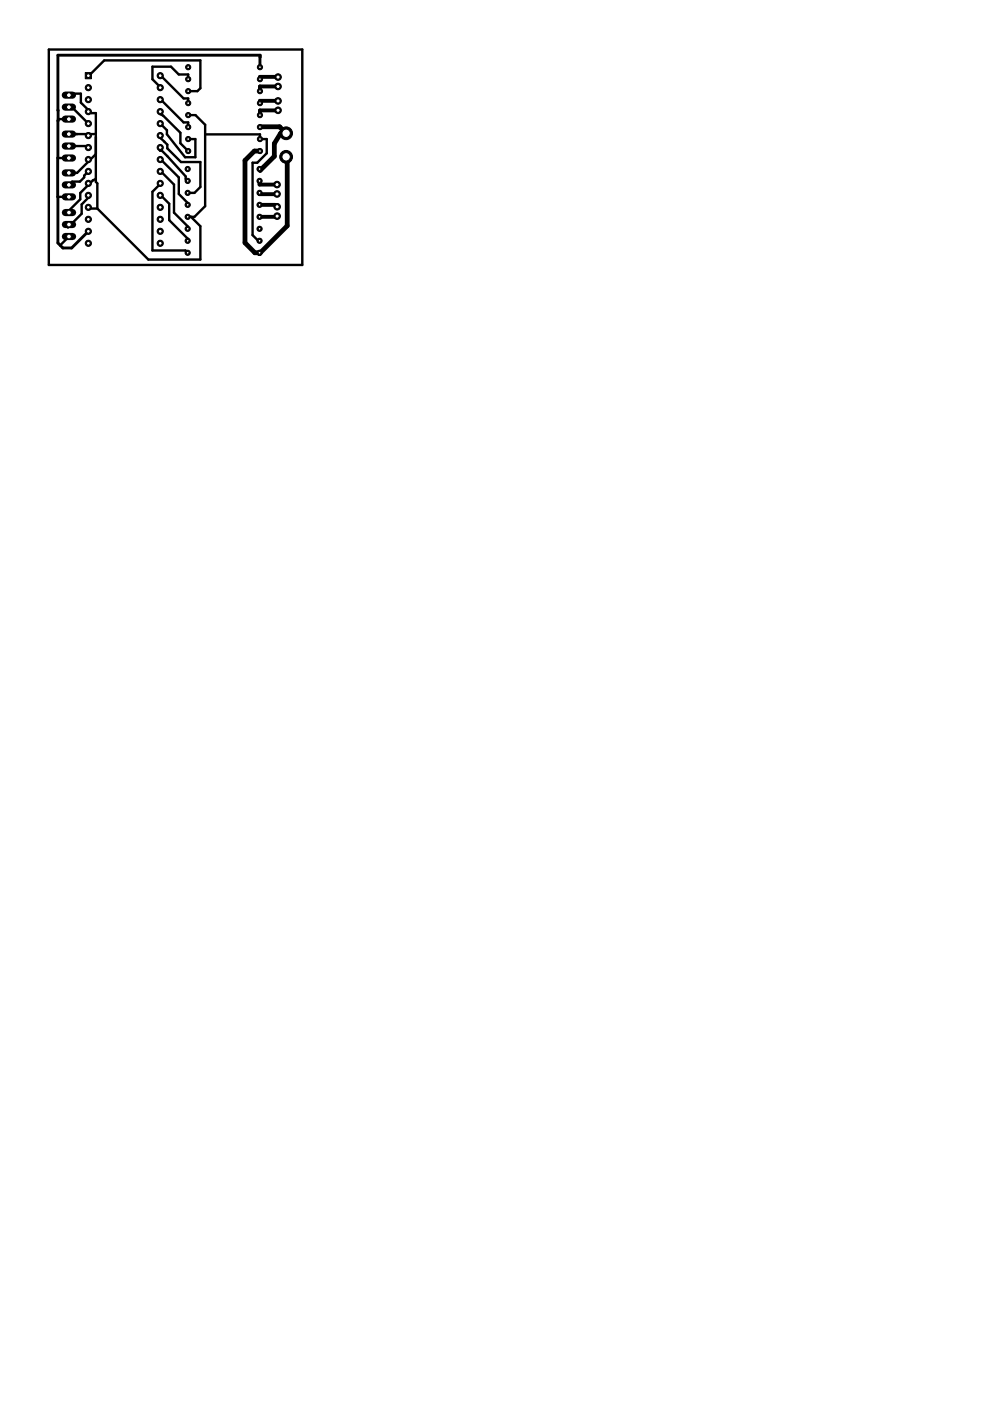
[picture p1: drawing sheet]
<svg xmlns="http://www.w3.org/2000/svg" width="210mm" height="297mm" viewBox="0 0 210 297" stroke-linecap="round" stroke-linejoin="round" font-family="sans-serif">
<g fill="none" stroke="#000" stroke-width=".51">
<path d="M10.4 10.5h53.7v45.7h-53.7zM18.7 16l3.4-3.2h20.4v5.9l-.7 .6h-1.9M34 16l4.9 4.9h1v1M39.9 16.8v-1h-2l-1.6-1.7h-4v2.7l1.7 1.8M58.4 16.3h.5M58.9 18.3h.1M12.2 33.5h2.4M14.6 25.3h-2.3v.3M14.6 22.7h.6l3.5 3.5M14.6 31h3.8l.3 .3M14.6 20.2l.3-.3h2.2v1.9l2.3 2.2h.9v4.4h-5.7M18.7 36.3l-.9 .9v.4l-.8 .9h-1.7l-.7 .7"/>
<path d="M20.3 28.7v9.9l.3 .3v5.3M20.3 32.7l-4 4h-1.7M20.3 37.9l-.6 .3-2.7 2.7v1.3l-2.4 2.4v.5M34 28.7l.1 .6 1.4 1.4v.8l2.9 2.9h4.1v5.2l-1.3 1.3h-1.4M34 21.1l4.9 4.9h1v.9M34 38.9l-1.7 1.8v12.4h7l.5 .5M34 23.7v.5l.6 .3 3.6 3.7v2.2l1.7 1.6M34 31.3l-.1 .6h.4l1.2 1.2 3.9 4.3v.6l.4 .4M34 33.8l3.9 3.8v3.5l1.9 1.9v.4M34 36.3l2.9 2.8v6l2.9 2.9v.5M34 26.2l1.4 1.4v.9l3.8 4.8h2.2v-3.8h-1.5M39.9 24.4h1.5l2.1 2.1v17.2l-2.3 2.3h-1.4"/>
<path d="M43.5 28.5h11.6v1h1.5v3l-2.1 2h-.9v15.3l1.2 1.3h.2M55.2 26.9h-.1M58.6 39.1h.1M58.7 21.4h.2M58.9 23.4h-.2M60.7 33.3l.2 .2M12.2 41.7h2.4M14.6 50.1l-1.8 1.9M18.7 41.4v.5l-1.4 1.4v2l-2.9 2.9v-.3l.2-.3M18.7 44l.4 .2h1.5M18.8 41.4l-.1 .3M20.6 44.2l10.9 10.8h11v-7l-2-2"/>
<path d="M34 41.4l1.9 1.8v3.5l3.9 3.9v.5M58.4 43.4l.4 .4M58.7 41.1l-.6 .1M58.8 45.8l-.2 .2"/>
</g>
<path d="M55.1 32h-1.2l-2 2v17.5l2.1 2.1h1v.1M55.2 26.9h4.1l1.4 1.4h-1.2l-1.3 2.1v2.7l-3 3-.2-.3M60.9 33.5v14.4l-5.9 5.9" fill="none" stroke="#000" stroke-width="1"/>
<path d="M58.4 16.3h-3.3v.5M58.9 18.3h-3.8v1M55 38.4v.7h3.6M58.7 21.4h-3.6v.5M58.7 23.4h-3.6v1M55 40.9v.3h3.1M55 43.4h3.4M55 46h3.6" fill="none" stroke="#000" stroke-width=".83"/>
<path d="M55.1 14.2l.1-2.5h-42.9v21.8M12.2 33.5v8.2M12.3 23.4h.1M12.3 25.6h.1M12.3 41.7v9.8l1 1.1h1.9l3.5-3.6" fill="none" stroke="#000" stroke-width=".61"/>
<path d="M18.1 15.4h1.3v1.3h-1.3z" fill="#000" stroke="#000" stroke-width=".21"/>
<circle cx="18.7" cy="16" r=".4" fill="#fff" stroke="#000" stroke-width=".21"/>
<circle cx="18.7" cy="18.6" r=".66" fill="#000" stroke="#000" stroke-width=".21"/>
<circle cx="18.7" cy="18.6" r=".4" fill="#fff" stroke="#000" stroke-width=".21"/>
<circle cx="18.7" cy="21.1" r=".66" fill="#000" stroke="#000" stroke-width=".21"/>
<circle cx="18.7" cy="21.1" r=".4" fill="#fff" stroke="#000" stroke-width=".21"/>
<circle cx="18.7" cy="23.7" r=".66" fill="#000" stroke="#000" stroke-width=".21"/>
<circle cx="18.7" cy="23.7" r=".4" fill="#fff" stroke="#000" stroke-width=".21"/>
<circle cx="18.7" cy="26.2" r=".66" fill="#000" stroke="#000" stroke-width=".21"/>
<circle cx="18.7" cy="26.2" r=".4" fill="#fff" stroke="#000" stroke-width=".21"/>
<circle cx="18.7" cy="28.7" r=".66" fill="#000" stroke="#000" stroke-width=".21"/>
<circle cx="18.7" cy="28.7" r=".4" fill="#fff" stroke="#000" stroke-width=".21"/>
<circle cx="18.7" cy="31.3" r=".66" fill="#000" stroke="#000" stroke-width=".21"/>
<circle cx="18.7" cy="31.3" r=".4" fill="#fff" stroke="#000" stroke-width=".21"/>
<circle cx="18.7" cy="33.8" r=".66" fill="#000" stroke="#000" stroke-width=".21"/>
<circle cx="18.7" cy="33.8" r=".4" fill="#fff" stroke="#000" stroke-width=".21"/>
<circle cx="18.7" cy="36.3" r=".66" fill="#000" stroke="#000" stroke-width=".21"/>
<circle cx="18.7" cy="36.3" r=".4" fill="#fff" stroke="#000" stroke-width=".21"/>
<circle cx="18.7" cy="38.9" r=".66" fill="#000" stroke="#000" stroke-width=".21"/>
<circle cx="18.7" cy="38.9" r=".4" fill="#fff" stroke="#000" stroke-width=".21"/>
<circle cx="18.7" cy="41.4" r=".66" fill="#000" stroke="#000" stroke-width=".21"/>
<circle cx="18.7" cy="41.4" r=".4" fill="#fff" stroke="#000" stroke-width=".21"/>
<circle cx="18.7" cy="44" r=".66" fill="#000" stroke="#000" stroke-width=".21"/>
<circle cx="18.7" cy="44" r=".4" fill="#fff" stroke="#000" stroke-width=".21"/>
<circle cx="18.7" cy="46.5" r=".66" fill="#000" stroke="#000" stroke-width=".21"/>
<circle cx="18.7" cy="46.5" r=".4" fill="#fff" stroke="#000" stroke-width=".21"/>
<circle cx="18.7" cy="49" r=".66" fill="#000" stroke="#000" stroke-width=".21"/>
<circle cx="18.7" cy="49" r=".4" fill="#fff" stroke="#000" stroke-width=".21"/>
<circle cx="18.7" cy="51.6" r=".66" fill="#000" stroke="#000" stroke-width=".21"/>
<circle cx="18.7" cy="51.6" r=".4" fill="#fff" stroke="#000" stroke-width=".21"/>
<circle cx="34" cy="51.6" r=".66" fill="#000" stroke="#000" stroke-width=".21"/>
<circle cx="34" cy="51.6" r=".4" fill="#fff" stroke="#000" stroke-width=".21"/>
<circle cx="34" cy="49" r=".66" fill="#000" stroke="#000" stroke-width=".21"/>
<circle cx="34" cy="49" r=".4" fill="#fff" stroke="#000" stroke-width=".21"/>
<circle cx="34" cy="46.5" r=".66" fill="#000" stroke="#000" stroke-width=".21"/>
<circle cx="34" cy="46.5" r=".4" fill="#fff" stroke="#000" stroke-width=".21"/>
<circle cx="34" cy="44" r=".66" fill="#000" stroke="#000" stroke-width=".21"/>
<circle cx="34" cy="44" r=".4" fill="#fff" stroke="#000" stroke-width=".21"/>
<circle cx="34" cy="41.4" r=".66" fill="#000" stroke="#000" stroke-width=".21"/>
<circle cx="34" cy="41.4" r=".4" fill="#fff" stroke="#000" stroke-width=".21"/>
<circle cx="34" cy="38.9" r=".66" fill="#000" stroke="#000" stroke-width=".21"/>
<circle cx="34" cy="38.9" r=".4" fill="#fff" stroke="#000" stroke-width=".21"/>
<circle cx="34" cy="36.3" r=".66" fill="#000" stroke="#000" stroke-width=".21"/>
<circle cx="34" cy="36.3" r=".4" fill="#fff" stroke="#000" stroke-width=".21"/>
<circle cx="34" cy="33.8" r=".66" fill="#000" stroke="#000" stroke-width=".21"/>
<circle cx="34" cy="33.8" r=".4" fill="#fff" stroke="#000" stroke-width=".21"/>
<circle cx="34" cy="31.3" r=".66" fill="#000" stroke="#000" stroke-width=".21"/>
<circle cx="34" cy="31.3" r=".4" fill="#fff" stroke="#000" stroke-width=".21"/>
<circle cx="34" cy="28.7" r=".66" fill="#000" stroke="#000" stroke-width=".21"/>
<circle cx="34" cy="28.7" r=".4" fill="#fff" stroke="#000" stroke-width=".21"/>
<circle cx="34" cy="26.2" r=".66" fill="#000" stroke="#000" stroke-width=".21"/>
<circle cx="34" cy="26.2" r=".4" fill="#fff" stroke="#000" stroke-width=".21"/>
<circle cx="34" cy="23.7" r=".66" fill="#000" stroke="#000" stroke-width=".21"/>
<circle cx="34" cy="23.7" r=".4" fill="#fff" stroke="#000" stroke-width=".21"/>
<circle cx="34" cy="21.1" r=".66" fill="#000" stroke="#000" stroke-width=".21"/>
<circle cx="34" cy="21.1" r=".4" fill="#fff" stroke="#000" stroke-width=".21"/>
<circle cx="34" cy="18.6" r=".66" fill="#000" stroke="#000" stroke-width=".21"/>
<circle cx="34" cy="18.6" r=".4" fill="#fff" stroke="#000" stroke-width=".21"/>
<circle cx="34" cy="16" r=".66" fill="#000" stroke="#000" stroke-width=".21"/>
<circle cx="34" cy="16" r=".4" fill="#fff" stroke="#000" stroke-width=".21"/>
<circle cx="60.7" cy="28.3" r="1.35" fill="#000" stroke="#000" stroke-width=".21"/>
<circle cx="60.7" cy="28.3" r=".89" fill="#fff" stroke="#000" stroke-width=".21"/>
<circle cx="60.7" cy="33.3" r="1.35" fill="#000" stroke="#000" stroke-width=".21"/>
<circle cx="60.7" cy="33.3" r=".89" fill="#fff" stroke="#000" stroke-width=".21"/>
<circle cx="55.1" cy="14.2" r=".55" fill="#000" stroke="#000" stroke-width=".21"/>
<circle cx="55.1" cy="14.2" r=".3" fill="#fff" stroke="#000" stroke-width=".21"/>
<circle cx="55.1" cy="16.8" r=".55" fill="#000" stroke="#000" stroke-width=".21"/>
<circle cx="55.1" cy="16.8" r=".3" fill="#fff" stroke="#000" stroke-width=".21"/>
<circle cx="55.1" cy="19.3" r=".55" fill="#000" stroke="#000" stroke-width=".21"/>
<circle cx="55.1" cy="19.3" r=".3" fill="#fff" stroke="#000" stroke-width=".21"/>
<circle cx="55.1" cy="21.9" r=".55" fill="#000" stroke="#000" stroke-width=".21"/>
<circle cx="55.1" cy="21.9" r=".3" fill="#fff" stroke="#000" stroke-width=".21"/>
<circle cx="55.1" cy="24.4" r=".55" fill="#000" stroke="#000" stroke-width=".21"/>
<circle cx="55.1" cy="24.4" r=".3" fill="#fff" stroke="#000" stroke-width=".21"/>
<circle cx="55.1" cy="26.9" r=".55" fill="#000" stroke="#000" stroke-width=".21"/>
<circle cx="55.1" cy="26.9" r=".3" fill="#fff" stroke="#000" stroke-width=".21"/>
<circle cx="55.1" cy="29.5" r=".55" fill="#000" stroke="#000" stroke-width=".21"/>
<circle cx="55.1" cy="29.5" r=".3" fill="#fff" stroke="#000" stroke-width=".21"/>
<circle cx="55.1" cy="32" r=".55" fill="#000" stroke="#000" stroke-width=".21"/>
<circle cx="55.1" cy="32" r=".3" fill="#fff" stroke="#000" stroke-width=".21"/>
<circle cx="39.9" cy="14.2" r=".55" fill="#000" stroke="#000" stroke-width=".21"/>
<circle cx="39.9" cy="14.2" r=".3" fill="#fff" stroke="#000" stroke-width=".21"/>
<circle cx="39.9" cy="16.8" r=".55" fill="#000" stroke="#000" stroke-width=".21"/>
<circle cx="39.9" cy="16.8" r=".3" fill="#fff" stroke="#000" stroke-width=".21"/>
<circle cx="39.9" cy="19.3" r=".55" fill="#000" stroke="#000" stroke-width=".21"/>
<circle cx="39.9" cy="19.3" r=".3" fill="#fff" stroke="#000" stroke-width=".21"/>
<circle cx="39.9" cy="21.9" r=".55" fill="#000" stroke="#000" stroke-width=".21"/>
<circle cx="39.9" cy="21.9" r=".3" fill="#fff" stroke="#000" stroke-width=".21"/>
<circle cx="39.9" cy="24.4" r=".55" fill="#000" stroke="#000" stroke-width=".21"/>
<circle cx="39.9" cy="24.4" r=".3" fill="#fff" stroke="#000" stroke-width=".21"/>
<circle cx="39.9" cy="26.9" r=".55" fill="#000" stroke="#000" stroke-width=".21"/>
<circle cx="39.9" cy="26.9" r=".3" fill="#fff" stroke="#000" stroke-width=".21"/>
<circle cx="39.9" cy="29.5" r=".55" fill="#000" stroke="#000" stroke-width=".21"/>
<circle cx="39.9" cy="29.5" r=".3" fill="#fff" stroke="#000" stroke-width=".21"/>
<circle cx="39.9" cy="32" r=".55" fill="#000" stroke="#000" stroke-width=".21"/>
<circle cx="39.9" cy="32" r=".3" fill="#fff" stroke="#000" stroke-width=".21"/>
<circle cx="55" cy="35.8" r=".55" fill="#000" stroke="#000" stroke-width=".21"/>
<circle cx="55" cy="35.8" r=".3" fill="#fff" stroke="#000" stroke-width=".21"/>
<circle cx="55" cy="38.4" r=".55" fill="#000" stroke="#000" stroke-width=".21"/>
<circle cx="55" cy="38.4" r=".3" fill="#fff" stroke="#000" stroke-width=".21"/>
<circle cx="55" cy="40.9" r=".55" fill="#000" stroke="#000" stroke-width=".21"/>
<circle cx="55" cy="40.9" r=".3" fill="#fff" stroke="#000" stroke-width=".21"/>
<circle cx="55" cy="43.4" r=".55" fill="#000" stroke="#000" stroke-width=".21"/>
<circle cx="55" cy="43.4" r=".3" fill="#fff" stroke="#000" stroke-width=".21"/>
<circle cx="55" cy="46" r=".55" fill="#000" stroke="#000" stroke-width=".21"/>
<circle cx="55" cy="46" r=".3" fill="#fff" stroke="#000" stroke-width=".21"/>
<circle cx="55" cy="48.5" r=".55" fill="#000" stroke="#000" stroke-width=".21"/>
<circle cx="55" cy="48.5" r=".3" fill="#fff" stroke="#000" stroke-width=".21"/>
<circle cx="55" cy="51.1" r=".55" fill="#000" stroke="#000" stroke-width=".21"/>
<circle cx="55" cy="51.1" r=".3" fill="#fff" stroke="#000" stroke-width=".21"/>
<circle cx="55" cy="53.6" r=".55" fill="#000" stroke="#000" stroke-width=".21"/>
<circle cx="55" cy="53.6" r=".3" fill="#fff" stroke="#000" stroke-width=".21"/>
<circle cx="39.8" cy="35.8" r=".55" fill="#000" stroke="#000" stroke-width=".21"/>
<circle cx="39.8" cy="35.8" r=".3" fill="#fff" stroke="#000" stroke-width=".21"/>
<circle cx="39.8" cy="38.4" r=".55" fill="#000" stroke="#000" stroke-width=".21"/>
<circle cx="39.8" cy="38.4" r=".3" fill="#fff" stroke="#000" stroke-width=".21"/>
<circle cx="39.8" cy="40.9" r=".55" fill="#000" stroke="#000" stroke-width=".21"/>
<circle cx="39.8" cy="40.9" r=".3" fill="#fff" stroke="#000" stroke-width=".21"/>
<circle cx="39.8" cy="43.4" r=".55" fill="#000" stroke="#000" stroke-width=".21"/>
<circle cx="39.8" cy="43.4" r=".3" fill="#fff" stroke="#000" stroke-width=".21"/>
<circle cx="39.8" cy="46" r=".55" fill="#000" stroke="#000" stroke-width=".21"/>
<circle cx="39.8" cy="46" r=".3" fill="#fff" stroke="#000" stroke-width=".21"/>
<circle cx="39.8" cy="48.5" r=".55" fill="#000" stroke="#000" stroke-width=".21"/>
<circle cx="39.8" cy="48.5" r=".3" fill="#fff" stroke="#000" stroke-width=".21"/>
<circle cx="39.8" cy="51.1" r=".55" fill="#000" stroke="#000" stroke-width=".21"/>
<circle cx="39.8" cy="51.1" r=".3" fill="#fff" stroke="#000" stroke-width=".21"/>
<circle cx="39.8" cy="53.6" r=".55" fill="#000" stroke="#000" stroke-width=".21"/>
<circle cx="39.8" cy="53.6" r=".3" fill="#fff" stroke="#000" stroke-width=".21"/>
<circle cx="58.9" cy="18.3" r=".7" fill="#000" stroke="#000" stroke-width=".21"/>
<circle cx="58.9" cy="18.3" r=".44" fill="#fff" stroke="#000" stroke-width=".21"/>
<circle cx="58.9" cy="16.3" r=".7" fill="#000" stroke="#000" stroke-width=".21"/>
<circle cx="58.9" cy="16.3" r=".44" fill="#fff" stroke="#000" stroke-width=".21"/>
<circle cx="58.9" cy="23.4" r=".7" fill="#000" stroke="#000" stroke-width=".21"/>
<circle cx="58.9" cy="23.4" r=".44" fill="#fff" stroke="#000" stroke-width=".21"/>
<circle cx="58.9" cy="21.4" r=".7" fill="#000" stroke="#000" stroke-width=".21"/>
<circle cx="58.9" cy="21.4" r=".44" fill="#fff" stroke="#000" stroke-width=".21"/>
<circle cx="58.7" cy="41.1" r=".7" fill="#000" stroke="#000" stroke-width=".21"/>
<circle cx="58.7" cy="41.1" r=".44" fill="#fff" stroke="#000" stroke-width=".21"/>
<circle cx="58.7" cy="39.1" r=".7" fill="#000" stroke="#000" stroke-width=".21"/>
<circle cx="58.7" cy="39.1" r=".44" fill="#fff" stroke="#000" stroke-width=".21"/>
<circle cx="58.8" cy="45.8" r=".7" fill="#000" stroke="#000" stroke-width=".21"/>
<circle cx="58.8" cy="45.8" r=".44" fill="#fff" stroke="#000" stroke-width=".21"/>
<circle cx="58.8" cy="43.8" r=".7" fill="#000" stroke="#000" stroke-width=".21"/>
<circle cx="58.8" cy="43.8" r=".44" fill="#fff" stroke="#000" stroke-width=".21"/>
<path d="M13.8 25.3h1.6" fill="none" stroke="#000" stroke-width="1.5"/>
<circle cx="14.6" cy="25.3" r=".51" fill="#fff" stroke="#000" stroke-width=".21"/>
<path d="M13.8 22.7h1.6" fill="none" stroke="#000" stroke-width="1.5"/>
<circle cx="14.6" cy="22.7" r=".51" fill="#fff" stroke="#000" stroke-width=".21"/>
<path d="M13.8 20.2h1.6" fill="none" stroke="#000" stroke-width="1.5"/>
<circle cx="14.6" cy="20.2" r=".51" fill="#fff" stroke="#000" stroke-width=".21"/>
<path d="M13.8 33.5h1.6" fill="none" stroke="#000" stroke-width="1.5"/>
<circle cx="14.6" cy="33.5" r=".51" fill="#fff" stroke="#000" stroke-width=".21"/>
<path d="M13.8 31h1.6" fill="none" stroke="#000" stroke-width="1.5"/>
<circle cx="14.6" cy="31" r=".51" fill="#fff" stroke="#000" stroke-width=".21"/>
<path d="M13.8 28.4h1.6" fill="none" stroke="#000" stroke-width="1.5"/>
<circle cx="14.6" cy="28.4" r=".51" fill="#fff" stroke="#000" stroke-width=".21"/>
<path d="M13.8 41.7h1.6" fill="none" stroke="#000" stroke-width="1.5"/>
<circle cx="14.6" cy="41.7" r=".51" fill="#fff" stroke="#000" stroke-width=".21"/>
<path d="M13.8 39.2h1.6" fill="none" stroke="#000" stroke-width="1.5"/>
<circle cx="14.6" cy="39.2" r=".51" fill="#fff" stroke="#000" stroke-width=".21"/>
<path d="M13.8 36.7h1.6" fill="none" stroke="#000" stroke-width="1.5"/>
<circle cx="14.6" cy="36.7" r=".51" fill="#fff" stroke="#000" stroke-width=".21"/>
<path d="M13.9 50.1h1.5" fill="none" stroke="#000" stroke-width="1.5"/>
<circle cx="14.6" cy="50.1" r=".51" fill="#fff" stroke="#000" stroke-width=".21"/>
<path d="M13.9 47.6h1.5" fill="none" stroke="#000" stroke-width="1.5"/>
<circle cx="14.6" cy="47.6" r=".51" fill="#fff" stroke="#000" stroke-width=".21"/>
<path d="M13.9 45.1h1.5" fill="none" stroke="#000" stroke-width="1.5"/>
<circle cx="14.6" cy="45.1" r=".51" fill="#fff" stroke="#000" stroke-width=".21"/>
</svg>
